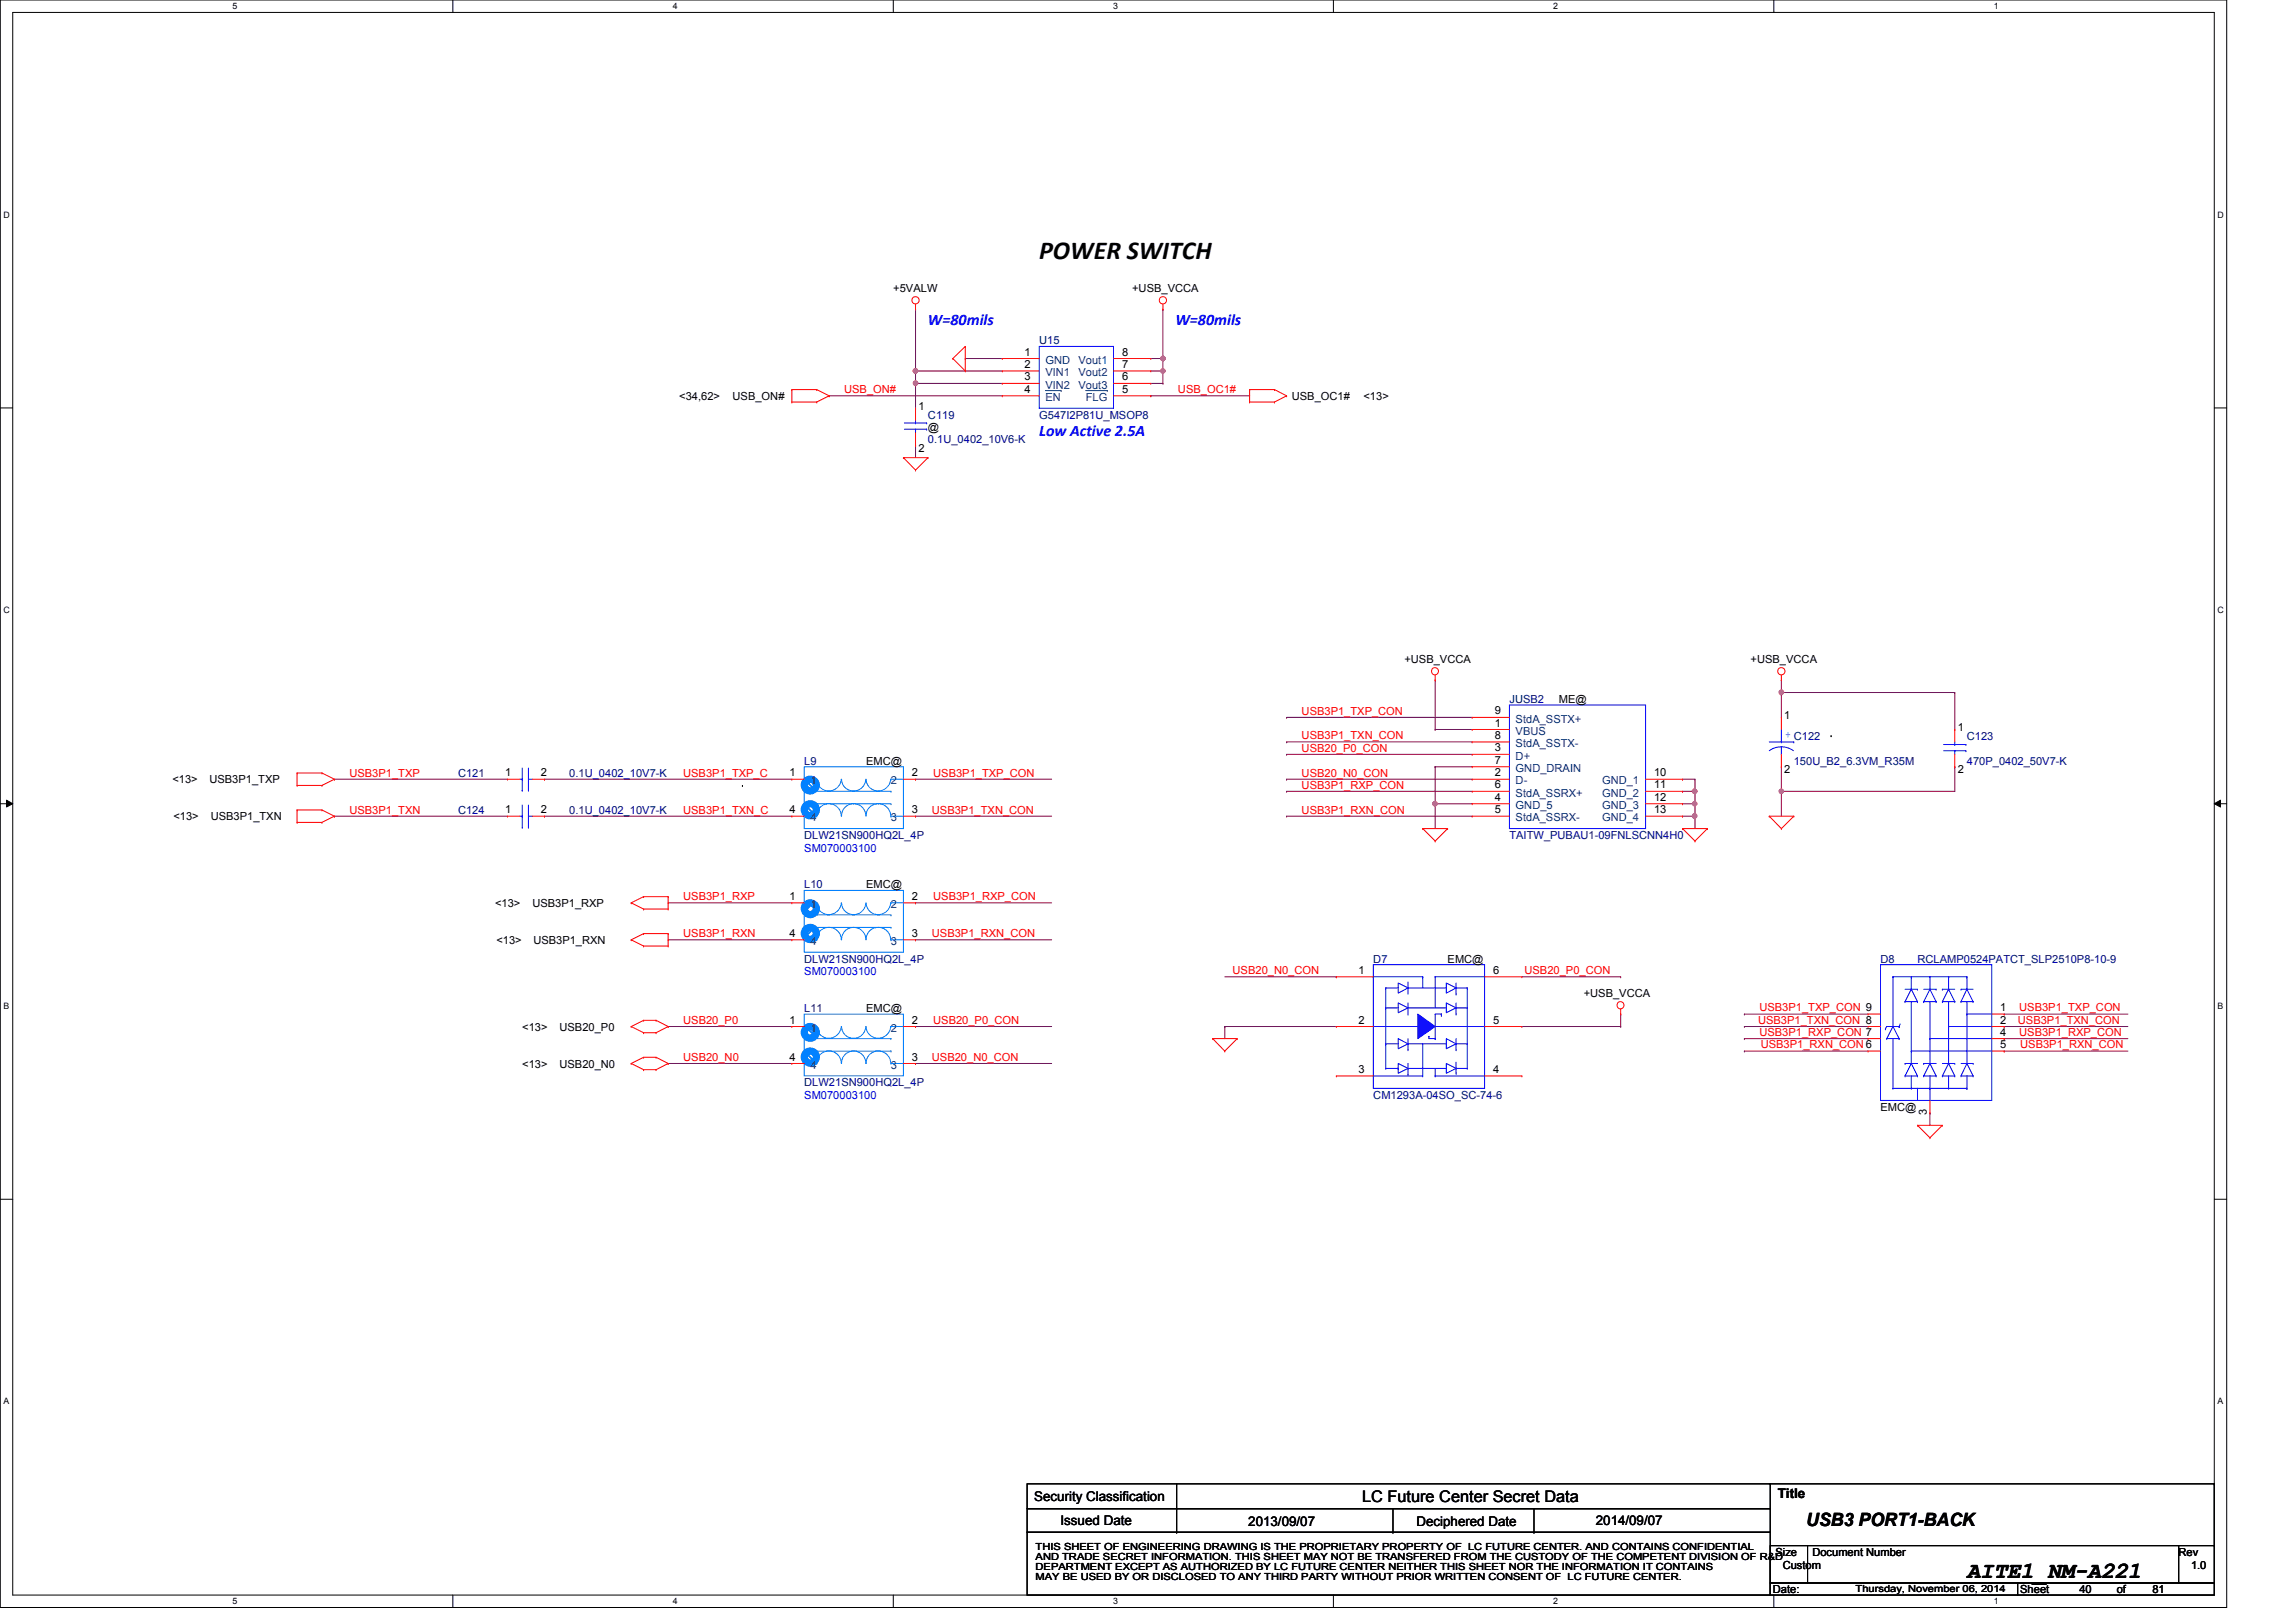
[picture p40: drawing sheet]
<svg xmlns="http://www.w3.org/2000/svg" width="297mm" height="210mm" viewBox="0 0 297 210" stroke-linecap="round" stroke-linejoin="round" font-family="sans-serif">
<defs><g id="words">
<text font-size="3.3" x="134.4" y="33.6">POWER SWITCH</text>
<text font-size="3" x="254.5" y="204.2">AITE1_NM-A221</text>
<text font-size="2.4" x="233.7" y="197.4">USB3 PORT1-BACK</text>
<g font-size="2.1" fill="#00f">
<text x="120.1" y="42">W=80mils</text>
<text x="152.1" y="42">W=80mils</text>
<text x="134.4" y="56.4">Low Active 2.5A</text>
</g>
<text font-size="2.1" x="176.2" y="194.4">LC Future Center Secret Data</text>
<g font-size="1.7">
<text x="133.8" y="194.3">Security Classification</text>
<text x="137.2" y="197.3">Issued Date</text>
<text x="161.5" y="197.5">2013/09/07</text>
<text x="183.3" y="197.5">Deciphered Date</text>
<text x="206.5" y="197.3">2014/09/07</text>
<text x="230" y="193.8">Title</text>
</g>
<g font-size="1.4">
<text x="115.6" y="37.8">+5VALW</text>
<text x="146.5" y="37.8">+USB_VCCA</text>
<text x="132.5" y="46">1</text>
<text x="132.5" y="47.6">2</text>
<text x="145.2" y="47.6">7</text>
<text x="145.2" y="46">8</text>
<text x="87.9" y="51.8">&lt;34,62&gt;</text>
<text x="94.8" y="51.8">USB_ON#</text>
<text x="118.8" y="53">1</text>
<text x="132.5" y="49.2">3</text>
<text x="132.5" y="50.8">4</text>
<text x="145.2" y="50.8">5</text>
<text x="145.2" y="49.2">6</text>
<text x="167.1" y="51.8">USB_OC1#</text>
<text x="176.4" y="51.8">&lt;13&gt;</text>
<text x="118.8" y="58.5">2</text>
<text x="120.1" y="55.8">@</text>
<text x="181.7" y="85.9">+USB_VCCA</text>
<text x="226.5" y="85.9">+USB_VCCA</text>
<text x="193.4" y="94">1</text>
<text x="193.4" y="95.6">8</text>
<text x="193.4" y="92.5">9</text>
<text x="201.7" y="91">ME@</text>
<text x="230.8" y="93">1</text>
<text x="253.3" y="94.6">1</text>
<text x="22.3" y="101.4">&lt;13&gt;</text>
<text x="27.1" y="101.4">USB3P1_TXP</text>
<text x="65.4" y="100.5">1</text>
<text x="70" y="100.5">2</text>
<text x="102.1" y="100.5">1</text>
<text x="112.1" y="99">EMC@</text>
<text x="118" y="100.5">2</text>
<text x="193.4" y="97.2">3</text>
<text x="193.4" y="100.5">2</text>
<text x="193.4" y="98.8">7</text>
<text x="214" y="100.5">10</text>
<text x="230.8" y="100.1">2</text>
<text x="253.3" y="100.1">2</text>
<text x="22.4" y="106.2">&lt;13&gt;</text>
<text x="27.3" y="106.2">USB3P1_TXN</text>
<text x="65.4" y="105.2">1</text>
<text x="70" y="105.2">2</text>
<text x="102.1" y="105.2">4</text>
<text x="118" y="105.2">3</text>
<text x="193.4" y="103.6">4</text>
<text x="193.4" y="105.2">5</text>
<text x="193.4" y="102">6</text>
<text x="214" y="102">11</text>
<text x="214" y="105.2">13</text>
<text x="214" y="103.6">12</text>
<text x="64" y="117.4">&lt;13&gt;</text>
<text x="68.9" y="117.4">USB3P1_RXP</text>
<text x="102.1" y="116.5">1</text>
<text x="112.1" y="115">EMC@</text>
<text x="118" y="116.5">2</text>
<text x="64.2" y="122.2">&lt;13&gt;</text>
<text x="69" y="122.2">USB3P1_RXN</text>
<text x="102.1" y="121.2">4</text>
<text x="118" y="121.2">3</text>
<text x="187.3" y="124.6">EMC@</text>
<text x="112.1" y="131">EMC@</text>
<text x="175.8" y="126">1</text>
<text x="193.2" y="126">6</text>
<text x="204.9" y="129.1">+USB_VCCA</text>
<text x="258.8" y="130.9">1</text>
<text x="67.6" y="133.4">&lt;13&gt;</text>
<text x="72.4" y="133.4">USB20_P0</text>
<text x="102.1" y="132.5">1</text>
<text x="102.1" y="137.2">4</text>
<text x="118" y="132.5">2</text>
<text x="118" y="137.2">3</text>
<text x="175.8" y="132.5">2</text>
<text x="193.2" y="132.5">5</text>
<text x="258.8" y="134">4</text>
<text x="258.8" y="135.6">5</text>
<text x="258.8" y="132.5">2</text>
<text x="67.6" y="138.2">&lt;13&gt;</text>
<text x="72.4" y="138.2">USB20_N0</text>
<text x="175.8" y="138.9">3</text>
<text x="193.2" y="138.9">4</text>
<text x="243.3" y="143.8">EMC@</text>
<text x="249.3" y="144.3" transform="rotate(-90 249.3 144.3)">3</text>
<text x="229.7" y="201.4">Size</text>
<text x="230.6" y="203">Custom</text>
<text x="234.5" y="201.4">Document Number</text>
<text x="281.9" y="201.4">Rev</text>
<text x="283.5" y="203">1.0</text>
<text x="229.4" y="206.2">Date:</text>
<text x="261.4" y="206.2">Sheet</text>
<text x="269" y="206.2">40</text>
<text x="273.9" y="206.2">of</text>
<text x="278.5" y="206.2">81</text>
</g>
<g font-size="1.4" fill="#000080">
<text x="134.4" y="44.6">U15</text>
<text x="120.1" y="54.2">C119</text>
<text x="120.1" y="57.4">0.1U_0402_10V6-K</text>
<text x="134.4" y="54.2">G547I2P81U_MSOP8</text>
<text x="195.3" y="91">JUSB2</text>
<text x="254.5" y="95.8">C123</text>
<text x="59.3" y="100.6">C121</text>
<text x="73.7" y="100.6">0.1U_0402_10V7-K</text>
<text x="104.1" y="99">L9</text>
<text x="232.1" y="99">150U_B2_6.3VM_R35M</text>
<text x="254.5" y="99">470P_0402_50V7-K</text>
<text x="59.3" y="105.4">C124</text>
<text x="73.7" y="105.4">0.1U_0402_10V7-K</text>
<text x="104.1" y="108.6">DLW21SN900HQ2L_4P</text>
<text x="195.3" y="108.6">TAITW_PUBAU1-09FNLSCNN4H0</text>
<text x="104.1" y="115">L10</text>
<text x="104.1" y="124.6">DLW21SN900HQ2L_4P</text>
<text x="177.7" y="124.6">D7</text>
<text x="243.3" y="124.6">D8</text>
<text x="248.1" y="124.6">RCLAMP0524PATCT_SLP2510P8-10-9</text>
<text x="104.1" y="131">L11</text>
<text x="104.1" y="140.6">DLW21SN900HQ2L_4P</text>
<text x="177.7" y="142.2">CM1293A-04SO_SC-74-6</text>
</g>
<g font-size="1.4" fill="#004080">
<text x="135.3" y="47.1">GND</text>
<text x="139.5" y="47.1">Vout1</text>
<text x="135.3" y="50.3">VIN2</text>
<text x="135.3" y="51.9">EN</text>
<text x="135.3" y="48.7">VIN1</text>
<text x="139.5" y="50.3">Vout3</text>
<text x="139.5" y="48.7">Vout2</text>
<text x="140.5" y="51.9">FLG</text>
<text x="196.1" y="95.1">VBUS</text>
<text x="196.1" y="93.5">StdA_SSTX+</text>
<text x="104.9" y="101.5">1</text>
<text x="115.3" y="101.5">2</text>
<text x="196.1" y="96.7">StdA_SSTX-</text>
<text x="196.1" y="98.3">D+</text>
<text x="196.1" y="101.5">D-</text>
<text x="196.1" y="99.9">GND_DRAIN</text>
<text x="207.3" y="101.5">GND_1</text>
<text x="104.9" y="106.3">4</text>
<text x="115.3" y="106.3">3</text>
<text x="196.1" y="104.7">GND_5</text>
<text x="196.1" y="106.3">StdA_SSRX-</text>
<text x="196.1" y="103.1">StdA_SSRX+</text>
<text x="207.3" y="103.1">GND_2</text>
<text x="207.3" y="106.3">GND_4</text>
<text x="207.3" y="104.7">GND_3</text>
<text x="104.9" y="117.5">1</text>
<text x="115.3" y="117.5">2</text>
<text x="104.9" y="122.3">4</text>
<text x="115.3" y="122.3">3</text>
<text x="104.9" y="133.5">1</text>
<text x="115.3" y="133.5">2</text>
<text x="104.9" y="138.3">4</text>
<text x="115.3" y="138.3">3</text>
</g>
<g font-size="1.4" fill="#f00">
<text x="109.2" y="50.9">USB_ON#</text>
<text x="152.4" y="50.9">USB_OC1#</text>
<text x="168.4" y="92.5">USB3P1_TXP_CON</text>
<text x="168.4" y="95.7">USB3P1_TXN_CON</text>
<text x="45.2" y="100.5">USB3P1_TXP</text>
<text x="88.4" y="100.5">USB3P1_TXP_C</text>
<text x="120.7" y="100.5">USB3P1_TXP_CON</text>
<text x="168.4" y="100.5">USB20_N0_CON</text>
<text x="168.4" y="97.3">USB20_P0_CON</text>
<text x="45.2" y="105.3">USB3P1_TXN</text>
<text x="88.4" y="105.3">USB3P1_TXN_C</text>
<text x="120.6" y="105.3">USB3P1_TXN_CON</text>
<text x="168.4" y="102.1">USB3P1_RXP_CON</text>
<text x="168.4" y="105.3">USB3P1_RXN_CON</text>
<text x="88.4" y="116.5">USB3P1_RXP</text>
<text x="120.7" y="116.5">USB3P1_RXP_CON</text>
<text x="88.4" y="121.3">USB3P1_RXN</text>
<text x="120.6" y="121.3">USB3P1_RXN_CON</text>
<text x="159.5" y="126.1">USB20_N0_CON</text>
<text x="197.2" y="126.1">USB20_P0_CON</text>
<text x="227.6" y="130.9">USB3P1_TXP_CON 9</text>
<text x="261.2" y="130.9">USB3P1_TXP_CON</text>
<text x="88.4" y="137.3">USB20_N0</text>
<text x="88.4" y="132.5">USB20_P0</text>
<text x="120.6" y="137.3">USB20_N0_CON</text>
<text x="120.7" y="132.5">USB20_P0_CON</text>
<text x="227.5" y="132.5">USB3P1_TXN_CON 8</text>
<text x="227.6" y="134.1">USB3P1_RXP_CON 7</text>
<text x="227.8" y="135.7">USB3P1_RXN_CON6</text>
<text x="261.1" y="132.5">USB3P1_TXN_CON</text>
<text x="261.2" y="134.1">USB3P1_RXP_CON</text>
<text x="261.4" y="135.7">USB3P1_RXN_CON</text>
</g>
<g font-size="1.4" fill="#00f">
<text x="231" y="95.5">+ C122</text>
<text x="104.1" y="110.2">SM070003100</text>
<text x="104.1" y="126.2">SM070003100</text>
<text x="104.1" y="142.2">SM070003100</text>
</g>
<g font-size="1.3">
<text x="134" y="200.6">THIS SHEET OF ENGINEERING DRAWING IS THE PROPRIETARY PROPERTY OF LC FUTURE CENTER. AND CONTAINS CONFIDENTIAL</text>
<text x="134" y="201.9">AND TRADE SECRET INFORMATION. THIS SHEET MAY NOT BE TRANSFERED FROM THE CUSTODY OF THE COMPETENT DIVISION OF R&amp;D</text>
<text x="134" y="203.2">DEPARTMENT EXCEPT AS AUTHORIZED BY LC FUTURE CENTER NEITHER THIS SHEET NOR THE INFORMATION IT CONTAINS</text>
<text x="134" y="204.5">MAY BE USED BY OR DISCLOSED TO ANY THIRD PARTY WITHOUT PRIOR WRITTEN CONSENT OF LC FUTURE CENTER.</text>
<text x="240.1" y="206">Thursday, November 06, 2014</text>
</g>
<g font-size="1.1">
<text x="30.1" y="1.1">5</text>
<text x="87" y="1.1">4</text>
<text x="144" y="1.1">3</text>
<text x="201" y="1.1">2</text>
<text x="257.9" y="1.1">1</text>
<text x=".5" y="28.2">D</text>
<text x="286.9" y="28.2">D</text>
<text x=".5" y="79.3">C</text>
<text x="286.9" y="79.3">C</text>
<text x=".5" y="130.6">B</text>
<text x="286.9" y="130.6">B</text>
<text x=".5" y="181.7">A</text>
<text x="286.9" y="181.7">A</text>
<text x="30.1" y="207.6">5</text>
<text x="87" y="207.6">4</text>
<text x="144" y="207.6">3</text>
<text x="201" y="207.6">2</text>
<text x="257.9" y="207.6">1</text>
</g>
</g></defs>
<path d="M0 0h288.1v208h-288.1zM1.6 1.6h284.9v204.8h-284.9z" fill="none" stroke="#000" stroke-width=".13"/>
<g fill="#fff">
<path d="M30.1 .2h.6v1.2h-.6z"/>
<path d="M30.1 206.6h.6v1.2h-.6z"/>
</g>
<path d="M58.6 0v1.6M58.6 206.4v1.6" fill="none" stroke="#000" stroke-width=".13"/>
<g fill="#fff">
<path d="M87 .2h.6v1.2h-.6z"/>
<path d="M87 206.6h.6v1.2h-.6z"/>
</g>
<path d="M115.6 0v1.6M115.6 206.4v1.6" fill="none" stroke="#000" stroke-width=".13"/>
<g fill="#fff">
<path d="M144 .2h.6v1.2h-.6z"/>
<path d="M144 206.6h.6v1.2h-.6z"/>
</g>
<path d="M172.5 0v1.6M172.5 206.4v1.6" fill="none" stroke="#000" stroke-width=".13"/>
<g fill="#fff">
<path d="M201 .2h.5v1.2h-.5z"/>
<path d="M201 206.6h.5v1.2h-.5z"/>
</g>
<path d="M229.5 0v1.6M229.5 206.4v1.6" fill="none" stroke="#000" stroke-width=".13"/>
<g fill="#fff">
<path d="M257.9 .2h.6v1.2h-.6z"/>
<path d="M257.9 206.6h.6v1.2h-.6z"/>
<path d="M.5 27.2h.7v1.2h-.7z"/>
<path d="M286.9 27.2h.8v1.2h-.8z"/>
<path d="M.5 78.4h.7v1.1h-.7z"/>
<path d="M286.9 78.4h.8v1.1h-.8z"/>
</g>
<path d="M0 52.8h1.6M286.5 52.8h1.6" fill="none" stroke="#000" stroke-width=".13"/>
<g fill="#fff">
<path d="M.5 129.6h.7v1.2h-.7z"/>
<path d="M286.9 129.6h.7v1.2h-.7z"/>
</g>
<path d="M0 104h1.6M.8 103.5l.8 .5-.8 .4zM286.5 104l.8-.5v.9zM286.5 104h1.6" fill="none" stroke="#000" stroke-width=".13"/>
<path d="M.8 103.5l.8 .5-.8 .4zM286.5 104l.8-.5v.9z" fill="#000"/>
<g fill="#fff">
<path d="M.5 180.8h.7v1.1h-.7z"/>
<path d="M286.9 180.8h.7v1.1h-.7z"/>
</g>
<path d="M236.9 95.2h.1M96.1 101.6h.1M0 155.2h1.6M286.5 155.2h1.6" fill="none" stroke="#000" stroke-width=".13"/>
<path d="M148.9 48h1.5M150.4 48h.1M150.4 40h.1M150.4 40v6.4" fill="none" stroke="#800040" stroke-width=".13"/>
<circle cx="150.5" cy="46.4" r=".3" fill="#f0f"/>
<circle cx="150.5" cy="46.4" r=".3" fill="none" stroke="#f0f" stroke-width=".13"/>
<path d="M148.9 49.6h1.5M148.9 46.4h1.5M150.4 49.6h.1M150.4 48h.1M150.4 46.4h.1M150.4 46.4v3.2" fill="none" stroke="#800040" stroke-width=".13"/>
<circle cx="150.5" cy="48" r=".3" fill="#f0f"/>
<circle cx="150.5" cy="48" r=".3" fill="none" stroke="#f0f" stroke-width=".13"/>
<circle cx="150.5" cy="46.4" r=".3" fill="#f0f"/>
<circle cx="150.5" cy="46.4" r=".3" fill="none" stroke="#f0f" stroke-width=".13"/>
<path d="M118.4 48h.1M118.4 48v1.6" fill="none" stroke="#800040" stroke-width=".13"/>
<circle cx="118.4" cy="48" r=".3" fill="#f0f"/>
<circle cx="118.4" cy="48" r=".3" fill="none" stroke="#f0f" stroke-width=".13"/>
<path d="M118.4 49.6h.1M118.4 49.6h11.3" fill="none" stroke="#800040" stroke-width=".13"/>
<circle cx="118.4" cy="49.6" r=".31" fill="#f0f"/>
<circle cx="118.4" cy="49.6" r=".31" fill="none" stroke="#f0f" stroke-width=".13"/>
<path d="M118.4 40h.1M118.4 40v8" fill="none" stroke="#800040" stroke-width=".13"/>
<circle cx="118.4" cy="48" r=".3" fill="#f0f"/>
<circle cx="118.4" cy="48" r=".3" fill="none" stroke="#f0f" stroke-width=".13"/>
<path d="M118.4 48h.1M118.4 48h11.3" fill="none" stroke="#800040" stroke-width=".13"/>
<circle cx="118.4" cy="48" r=".3" fill="#f0f"/>
<circle cx="118.4" cy="48" r=".3" fill="none" stroke="#f0f" stroke-width=".13"/>
<g fill="none" stroke="#800040" stroke-width=".13">
<path d="M107.3 51.2h.1M107.3 51.2h22.4M118.4 57.6h.1M118.4 49.6h.1M118.4 49.6v3.2M118.4 57.6v1.6M124.9 46.4h.1M124.9 46.4h4.8M148.9 51.2h.1M148.9 51.2h12.8M185.7 88h.1M185.7 94.4h.1"/>
<path d="M185.7 88v6.4M185.7 94.4h4.8M43.3 100.8h.1M43.3 105.6h.1M43.3 105.6h22.4M43.3 100.8h22.4M70.4 105.6h.1M70.4 100.8h.1M70.4 105.6h32M70.4 100.8h32M86.4 116.8h.1M86.4 116.8h16"/>
<path d="M118.4 116.8h.1M118.4 105.6h.1M118.4 100.8h.1M118.4 105.6h17.7M118.4 100.8h17.7M118.4 116.8h17.7M166.5 100.8h.1M166.5 100.8h24M185.7 104h.1M185.7 104v3.2M86.4 121.6h.1M86.4 137.6h.1"/>
<path d="M86.4 132.8h.1M86.4 121.6h16M86.4 137.6h16M86.4 132.8h16M118.4 121.6h.1M118.4 137.6h.1M118.4 132.8h.1M118.4 121.6h17.7M118.4 137.6h17.7M118.4 132.8h17.7M225.7 131.2h.1M225.7 134.4h.1"/>
<path d="M225.7 132.8h.1M225.7 136h.1M225.7 132.8h16M225.7 131.2h16M225.7 134.4h16M225.7 136h16M259.3 131.2h.1M259.3 134.4h.1M259.3 132.8h.1M259.3 136h.1M259.3 132.8h16M259.3 131.2h16"/>
<path d="M259.3 134.4h16M259.3 136h16M249.7 144h.1M249.7 144v1.6"/>
</g>
<circle cx="185.7" cy="104" r=".31" fill="#f0f"/>
<circle cx="185.7" cy="104" r=".31" fill="none" stroke="#f0f" stroke-width=".13"/>
<g fill="none" stroke="#800040" stroke-width=".13">
<path d="M166.5 92.8h.1M166.5 96h.1M166.5 97.6h.1M166.5 92.8h24M166.5 96h24M166.5 97.6h24M185.7 99.2h.1M185.7 99.2h4.8M166.5 102.4h.1M166.5 105.6h.1M166.5 102.4h24M166.5 105.6h24"/>
<path d="M185.7 104h.1M185.7 104h4.8M217.7 105.6h.1M217.7 105.6h1.6"/>
</g>
<circle cx="219.2" cy="105.6" r=".31" fill="#f0f"/>
<circle cx="219.2" cy="105.6" r=".31" fill="none" stroke="#f0f" stroke-width=".13"/>
<path d="M217.7 104h.1M219.3 102.4h.1M219.3 102.4v1.6h-1.6" fill="none" stroke="#800040" stroke-width=".13"/>
<circle cx="219.2" cy="102.4" r=".3" fill="#f0f"/>
<circle cx="219.2" cy="102.4" r=".3" fill="none" stroke="#f0f" stroke-width=".13"/>
<path d="M217.7 102.4h.1M217.7 102.4h1.6" fill="none" stroke="#800040" stroke-width=".13"/>
<circle cx="219.2" cy="102.4" r=".3" fill="#f0f"/>
<circle cx="219.2" cy="102.4" r=".3" fill="none" stroke="#f0f" stroke-width=".13"/>
<path d="M217.7 100.8h.1M217.7 100.8h1.6M219.3 105.6h.1M219.3 100.8h.1M219.3 104h.1M219.3 100.8v1.6M219.3 104v3.2" fill="none" stroke="#800040" stroke-width=".13"/>
<circle cx="219.2" cy="104" r=".3" fill="#f0f"/>
<circle cx="219.2" cy="104" r=".3" fill="none" stroke="#f0f" stroke-width=".13"/>
<path d="M230.5 99.2h.1M230.5 88h.1M230.5 89.6h.1M230.5 88v1.6M230.5 99.2v3.2M230.5 89.6h22.4" fill="none" stroke="#800040" stroke-width=".13"/>
<circle cx="230.4" cy="89.6" r=".31" fill="#f0f"/>
<circle cx="230.4" cy="89.6" r=".31" fill="none" stroke="#f0f" stroke-width=".13"/>
<path d="M230.5 89.6h.1M230.5 89.6v3.2M252.9 89.6h.1M252.9 89.6v4.8M230.5 102.4h.1M230.5 102.4v3.2M230.5 102.4h22.4" fill="none" stroke="#800040" stroke-width=".13"/>
<circle cx="230.5" cy="102.4" r=".3" fill="#f0f"/>
<circle cx="230.5" cy="102.4" r=".3" fill="none" stroke="#f0f" stroke-width=".13"/>
<g fill="none" stroke="#800040" stroke-width=".13">
<path d="M185.7 99.2h.1M185.7 99.2v4.8M252.9 99.2h.1M252.9 99.2v3.2M158.5 132.8h.1M158.5 126.4h14.4M158.5 132.8v1.6M158.5 132.8h14.4M172.9 126.4h.1M196.9 126.4h12.8M196.9 132.8h12.8M209.7 126.4h.1"/>
<path d="M209.7 131.2h.1M209.7 132.8h.1M209.7 131.2v1.6"/>
</g>
<g fill="none" stroke="#f00" stroke-width=".13">
<path d="M118.4 39.4v.6M150.4 39.4v.6M102.4 52h.1M102.4 50.4h.1M102.4 50.4h3.3M102.4 52h3.3M102.4 50.4v1.6M105.7 50.4h.1M105.7 52h.1M105.7 50.4l1.6 .8M107.3 51.2h.1M107.3 51.2l-1.6 .8"/>
<path d="M116.9 59.2h.1M116.9 59.2h3.2M116.9 59.2l1.5 1.6M118.4 40h.1M120.1 59.2h.1M120.1 59.2l-1.7 1.6M123.3 46.4h.1M123.3 46.4l1.6 1.6M124.9 48h.1M124.9 44.8h.1M124.9 44.8v3.2M124.9 44.8l-1.6 1.6"/>
<path d="M150.4 40h.1M161.7 50.4h.1M161.7 52h.1M161.7 50.4h3.2M161.7 50.4v1.6M161.7 52h3.2M164.9 50.4h.1M164.9 52h.1M164.9 50.4l1.6 .8M166.5 51.2h.1M166.5 51.2l-1.6 .8M118.4 60.8h.1"/>
<path d="M185.7 88h.1M185.7 87.4v.6M230.5 88h.1M230.5 87.4v.6M38.4 106.4h.1M38.4 104.8h.1M38.4 101.6h.1M38.4 100h.1M38.4 106.4h3.3M38.4 100v1.6M38.4 104.8v1.6M38.4 104.8h3.3"/>
<path d="M38.4 101.6h3.3M38.4 100h3.3M41.7 106.4h.1M41.7 104.8h.1M41.7 101.6h.1M41.7 100h.1M41.7 104.8l1.6 .8M41.7 100l1.6 .8M43.3 105.6h.1M43.3 100.8h.1M43.3 105.6l-1.6 .8M43.3 100.8l-1.6 .8"/>
<path d="M81.7 116.8h.1M81.7 116.8l1.6 .8M83.3 116h.1M83.3 117.6h.1M83.3 116l-1.6 .8M83.3 116h3.1M83.3 117.6h3.1M86.4 116h.1M86.4 117.6h.1M86.4 116v1.6M184.1 107.2h.1M184.1 107.2h3.2"/>
<path d="M184.1 107.2l1.6 1.6M185.7 108.8h.1M187.3 107.2h.1M187.3 107.2l-1.6 1.6M217.7 107.2h.1M217.7 107.2h3.2M217.7 107.2l1.6 1.6M219.3 108.8h.1M220.9 107.2h.1M220.9 107.2l-1.6 1.6M228.9 105.6h.1M228.9 105.6h3.2"/>
<path d="M228.9 105.6l1.6 1.6M230.5 107.2h.1M232.1 105.6h.1M232.1 105.6l-1.6 1.6M81.7 137.6h.1M81.7 132.8h.1M81.7 121.6h.1M81.7 137.6l1.6 .8M81.7 132.8l1.6 .8M81.7 121.6l1.6 .8M83.3 136.8h.1M83.3 138.4h.1"/>
<path d="M83.3 132h.1M83.3 133.6h.1M83.3 120.8h.1M83.3 122.4h.1M83.3 136.8l-1.6 .8M83.3 136.8h1.6M83.3 138.4h1.6M83.3 132l-1.6 .8M83.3 132h1.6M83.3 133.6h1.6M83.3 120.8l-1.6 .8M83.3 120.8h3.1"/>
<path d="M83.3 122.4h3.1M84.9 136.8h.1M84.9 138.4h.1M84.9 132h.1M84.9 133.6h.1M84.9 136.8l1.5 .8M84.9 132l1.5 .8M86.4 137.6h.1M86.4 132.8h.1M86.4 120.8h.1M86.4 122.4h.1M86.4 137.6l-1.5 .8"/>
<path d="M86.4 132.8l-1.5 .8M86.4 120.8v1.6M156.9 134.4h.1M156.9 134.4h3.2M156.9 134.4l1.6 1.6M158.5 136h.1M160.1 134.4h.1M160.1 134.4l-1.6 1.6M209.7 131.2h.1M209.7 130.6v.6M248.1 145.6h.1M248.1 145.6h3.2"/>
<path d="M248.1 145.6l1.6 1.6M249.7 147.2h.1M251.3 145.6h.1M251.3 145.6l-1.6 1.6"/>
<circle cx="118.4" cy="38.9" r=".47"/>
<circle cx="150.4" cy="38.9" r=".47"/>
<circle cx="185.6" cy="86.9" r=".46"/>
<circle cx="230.5" cy="86.9" r=".47"/>
<circle cx="209.6" cy="130.1" r=".46"/>
</g>
<g fill="none" stroke="#000" stroke-width=".13">
<path d="M132.9 192h96.1v3.2h-96.1zM132.9 195.2h96.1v3.1h-96.1zM132.9 198.3h96.1v8.1h-96.1zM152.2 195.2h.1M152.2 198.3h.1M152.2 192v6.3M180.2 198.3h.1M180.2 195.2v3.1M198.5 198.3h.1M198.5 195.2v3.1M228.9 192h57.6M286.5 192h.1"/>
<path d="M286.5 192v8M229 200h4.8v4.9h-4.8zM229 204.9h32v1.5h-32zM233.8 200h48.1v4.9h-48.1zM261 204.9h25.5v1.5h-25.5zM281.9 200h4.6v4.9h-4.6z"/>
</g>
<g fill="none" stroke="#0080ff" stroke-width=".13">
<path d="M104.1 132.8h1.6M104.1 137.6h1.6M105.7 132.8h.1M105.7 132.8a1.59 1.59 0 0 0 1.5 1.6 1.59 1.59 0 0 0 1.6-1.6M105.7 137.6h.1M105.7 137.6a1.59 1.59 0 0 1 1.5-1.6 1.59 1.59 0 0 1 1.6 1.6M105.7 134.4h9.6M105.7 136h9.6M108.9 132.8a1.57 1.57 0 0 0 1.5 1.6 1.57 1.57 0 0 0 1.6-1.6M108.9 137.6a1.57 1.57 0 0 1 1.5-1.6 1.57 1.57 0 0 1 1.6 1.6M112.1 132.8a1.59 1.59 0 0 0 1.5 1.6 1.59 1.59 0 0 0 1.6-1.6M112.1 137.6a1.59 1.59 0 0 1 1.5-1.6 1.59 1.59 0 0 1 1.6 1.6"/>
<path d="M115.3 132.8h.1M115.3 137.6h.1M115.3 134.4h.1M115.3 136h.1M115.3 132.8h1.6M115.3 137.6h1.6"/>
</g>
<circle cx="104.8" cy="133.6" r=".77" fill="#fff"/>
<circle cx="104.8" cy="133.6" r=".77" fill="#0080ff"/>
<circle cx="104.8" cy="133.6" r=".77" fill="none" stroke="#0080ff" stroke-width=".93"/>
<circle cx="104.8" cy="136.8" r=".78" fill="#fff"/>
<circle cx="104.8" cy="136.8" r=".78" fill="#0080ff"/>
<circle cx="104.8" cy="136.8" r=".78" fill="none" stroke="#0080ff" stroke-width=".93"/>
<g fill="none" stroke="#0080ff" stroke-width=".13">
<path d="M104.1 100.8h1.6M104.1 105.6h1.6M105.7 100.8h.1M105.7 100.8a1.59 1.59 0 0 0 1.5 1.6 1.59 1.59 0 0 0 1.6-1.6M105.7 105.6h.1M105.7 105.6a1.59 1.59 0 0 1 1.5-1.6 1.59 1.59 0 0 1 1.6 1.6M105.7 102.4h9.6M105.7 104h9.6M108.9 100.8a1.57 1.57 0 0 0 1.5 1.6 1.57 1.57 0 0 0 1.6-1.6M108.9 105.6a1.57 1.57 0 0 1 1.5-1.6 1.57 1.57 0 0 1 1.6 1.6M112.1 100.8a1.59 1.59 0 0 0 1.5 1.6 1.59 1.59 0 0 0 1.6-1.6M112.1 105.6a1.59 1.59 0 0 1 1.5-1.6 1.59 1.59 0 0 1 1.6 1.6"/>
<path d="M115.3 100.8h.1M115.3 105.6h.1M115.3 102.4h.1M115.3 104h.1M115.3 100.8h1.6M115.3 105.6h1.6M104.1 131.2h12.8v8h-12.8z"/>
</g>
<g fill="none" stroke="#f00" stroke-width=".13">
<path d="M102.4 132.8h.1M102.4 137.6h.1M102.4 132.8h1.7M102.4 137.6h1.7M116.9 132.8h1.5M116.9 137.6h1.5M118.4 132.8h.1M118.4 137.6h.1M241.7 134.4h.1M241.7 136h.1M241.7 132.8h.1M241.7 131.2h.1"/>
<path d="M241.7 132.8h1.6M241.7 134.4h1.6M241.7 136h1.6M241.7 131.2h1.6M257.7 132.8h1.6M257.7 134.4h1.6M257.7 136h1.6M257.7 131.2h1.6M259.3 134.4h.1M259.3 136h.1M259.3 132.8h.1M259.3 131.2h.1"/>
<path d="M249.7 144h.1M249.7 142.4v1.6"/>
</g>
<g fill="none" stroke="#00f" stroke-width=".13">
<path d="M243.3 124.8h14.4v17.6h-14.4zM243.9 133.1h.1M244.1 134.4h.1M244.1 134.4h1.6M244.9 126.4h.1M244.9 132.8h.1M244.9 126.4h9.6M244.9 126.4v6.4M244.9 134.4v6.4M244.9 132.8l.8 1.6M244.9 132.8l-.8 1.6M245.7 132.8h.1"/>
<path d="M245.7 134.4h.1M245.7 132.8h-1.6l-.2 .3M245.8 132.5l-.1 .3M246.5 137.6h.1M246.5 129.6h.1M246.5 139.2h.1M246.5 137.6h1.6M246.5 139.2h1.6M246.5 128h1.6M246.5 129.6h1.6M247.3 137.6h.1M247.3 126.4h.1"/>
<path d="M247.3 128h.1M247.3 136h.1M247.3 126.4v1.6M247.3 129.6v8M247.3 139.2v1.6M247.3 137.6l-.8 1.6M247.3 128l.8 1.6M247.3 128l-.8 1.6M247.3 137.6l.8 1.6M247.3 136h10.4M248.1 139.2h.1M248.1 128h.1"/>
<path d="M248.1 129.6h.1M248.9 137.6h.1M248.9 129.6h.1M248.9 139.2h.1M248.9 137.6h1.6M248.9 139.2h1.6M248.9 128h1.6M248.9 129.6h1.6M249.7 137.6h.1M249.7 126.4h.1M249.7 128h.1M249.7 134.4h.1"/>
<path d="M249.7 134.4h8M249.7 126.4v1.6M249.7 129.6v8M249.7 139.2v3.2M249.7 128l.8 1.6M249.7 128l-.8 1.6M249.7 137.6l-.8 1.6M249.7 137.6l.8 1.6M250.5 139.2h.1M250.5 128h.1M250.5 129.6h.1M251.3 128h.1"/>
<path d="M251.3 129.6h.1M251.3 139.2h.1M251.3 137.6h1.6M251.3 139.2h1.6M251.3 128h1.6M251.3 129.6h1.6M252.1 137.6h.1M252.1 126.4h.1M252.1 128h.1M252.1 132.8h.1M252.1 132.8h5.6M252.1 126.4v1.6"/>
<path d="M252.1 129.6v8M252.1 139.2v1.6M252.1 128l-.8 1.6M252.1 128l.8 1.6M252.1 137.6l.8 1.6M252.1 137.6l-.8 1.6M252.9 137.6h.1M252.9 139.2h.1M252.9 129.6h.1M253.7 128h.1M253.7 129.6h.1M253.7 139.2h.1"/>
<path d="M253.7 137.6h1.6M253.7 139.2h1.6M253.7 128h1.6M253.7 129.6h1.6M254.5 126.4h.1M254.5 137.6h.1M254.5 128h.1M254.5 131.2h.1M254.5 126.4v1.6M254.5 129.6v8M254.5 139.2v1.6M254.5 128l.8 1.6"/>
<path d="M254.5 128l-.8 1.6M254.5 137.6l-.8 1.6M254.5 137.6l.8 1.6M254.5 131.2h3.2M255.3 137.6h.1M255.3 139.2h.1M255.3 129.6h.1M244.9 140.8h.1M244.9 140.8h9.6M247.3 140.8h.1M248.1 140.8h.1M248.1 140.8v1.6"/>
<path d="M249.7 140.8h.1M252.1 140.8h.1M254.5 140.8h.1"/>
</g>
<circle cx="104.8" cy="101.6" r=".77" fill="#fff"/>
<circle cx="104.8" cy="101.6" r=".77" fill="#0080ff"/>
<circle cx="104.8" cy="101.6" r=".77" fill="none" stroke="#0080ff" stroke-width=".93"/>
<circle cx="104.8" cy="104.8" r=".78" fill="#fff"/>
<circle cx="104.8" cy="104.8" r=".78" fill="#0080ff"/>
<circle cx="104.8" cy="104.8" r=".78" fill="none" stroke="#0080ff" stroke-width=".93"/>
<path d="M104.1 99.2h12.8v8h-12.8z" fill="none" stroke="#0080ff" stroke-width=".13"/>
<g fill="none" stroke="#f00" stroke-width=".13">
<path d="M118.4 52.8h.1M118.4 57.6h.1M118.4 52.8v1.6M118.4 56v1.6M129.7 49.6h.1M129.7 46.4h.1M129.7 51.2h.1M129.7 48h.1M129.7 51.2h4.7M129.7 49.6h4.7M129.7 46.4h4.7M129.7 48h4.7"/>
<path d="M144.1 51.2h4.8M144.1 49.6h4.8M144.1 46.4h4.8M144.1 48h4.8M148.9 51.2h.1M148.9 49.6h.1M148.9 48h.1M148.9 46.4h.1M190.5 94.4h.1M190.5 96h.1M190.5 97.6h.1M190.5 92.8h.1"/>
<path d="M190.5 99.2h.1M190.5 94.4h4.8M190.5 96h4.8M190.5 97.6h4.8M190.5 92.8h4.8M190.5 99.2h4.8M230.5 92.8h.1M230.5 99.2h.1M230.5 92.8v1.6M230.5 97.6v1.6M252.9 94.4h.1M252.9 99.2h.1"/>
<path d="M252.9 94.4v1.6M252.9 97.6v1.6M102.4 100.8h.1M102.4 105.6h.1M102.4 100.8h1.7M102.4 105.6h1.7M116.9 100.8h1.5M116.9 105.6h1.5M118.4 100.8h.1M118.4 105.6h.1M190.5 100.8h.1M190.5 104h.1"/>
<path d="M190.5 105.6h.1M190.5 102.4h.1M190.5 100.8h4.8M190.5 105.6h4.8M190.5 102.4h4.8M190.5 104h4.8M212.9 100.8h4.8M212.9 105.6h4.8M212.9 102.4h4.8M212.9 104h4.8M217.7 102.4h.1M217.7 100.8h.1"/>
<path d="M217.7 105.6h.1M217.7 104h.1"/>
</g>
<g fill="none" stroke="#00f" stroke-width=".13">
<path d="M117 55.5h2.9M117 54.7h2.9M118.4 54.7h.1M118.4 55.5h.1M118.4 54.4v.3M118.4 55.5v.5M119.9 55.5h.1M119.9 54.7h.1M134.4 44.8h9.7v8h-9.7zM195.3 91.2h17.6v16h-17.6zM228.9 96h3.2M230.5 96h.1"/>
<path d="M230.5 96.6a2.66 2.66 0 0 1 1.5 .6M230.5 96.6a2.48 2.48 0 0 0-1.6 .6M230.5 97.6h.1M230.5 94.4v1.6M230.5 96.6v1M232.1 96h.1M251.5 97.2h2.8M251.5 96.4h2.8M252.9 96.4h.1M252.9 97.2h.1M252.9 96v.4M252.9 97.2v.4"/>
<path d="M254.3 97.2h.1M254.3 96.4h.1M177.7 124.8h14.4v16h-14.4zM177.7 126.4h.1M177.7 139.2h.1M177.7 126.4h6.4M177.7 139.2h6.4M179.3 127.8h.1M179.3 138.3h.1M179.3 130.4h.1M179.3 135.1h.1M179.3 127.8h1.6"/>
<path d="M179.3 130.4h1.6M179.3 138.3h1.6M179.3 135.1h1.6M179.3 127.8v10.5M180.9 127.2l1.3 .6-1.3 .7zM180.9 137.6l1.3 .7-1.3 .6zM180.9 134.4l1.3 .7-1.3 .6zM180.9 129.8l1.3 .6-1.3 .7zM180.9 138.3h.1M182.2 131.2h.1M182.2 128.5h.1M182.2 127.8h.1"/>
<path d="M182.2 138.3h.1M182.2 139.1h.1M182.2 135.8h.1M182.2 135.1h.1M182.2 127.1v1.4M182.2 129.8v1.4M182.2 134.4v1.4M182.2 137.6v1.5M182.2 127.8h4.9M182.2 130.4h4.9M182.2 138.3h4.9M182.2 135.1h4.9"/>
<path d="M184.1 126.4h.1M184.1 139.2h.1M184.1 126.4v1.4M184.1 135.1v4.1M184.9 134.1h.1M184.9 134.1v.3h.8M185.7 139.2h.1M185.7 126.4h.1M185.7 134.4h.1M185.7 126.4h6.4M185.7 126.4v4M185.7 138.3v.9"/>
<path d="M185.7 139.2h6.4M186.5 131.2h.1M186.5 131.2h-.8v3.2M186.5 131.2v.3M187.1 127.2l1.3 .6-1.3 .7zM187.1 134.4l1.3 .7-1.3 .6zM187.1 130.4h.1M187.1 137.6l1.3 .7-1.3 .6zM187.1 129.8l1.3 .6-1.3 .7zM188.4 128.7h.1M188.4 135.8h.1M188.4 131.2h.1"/>
<path d="M188.4 138.9h.1M188.4 138.3h.1M188.4 127.2v1.5M188.4 129.8v1.4M188.4 134.4v1.4M188.4 137.5v1.4M188.4 127.8h1.4M188.4 130.4h1.4M188.4 138.3h1.4M188.4 135.1h1.4M189.8 127.8h.1M189.8 138.3h.1"/>
<path d="M189.8 135.1h.1M189.8 130.4h.1M189.8 127.8v10.5M192.1 126.4h.1M192.1 139.2h.1"/>
</g>
<path d="M135.3 50.5h2M137.3 50.5h.1M140.5 50.5h2.8M143.3 50.5h.1" fill="none" stroke="#004080" stroke-width=".13"/>
<path d="M183.4 131.2l2.3 1.6-2.3 1.6z" fill="#00f"/>
<g fill="none" stroke="#00f" stroke-width=".13">
<path d="M67.6 99.4v2.9M68.4 99.4v2.9M67.3 105.6h.3M67.3 100.8h.3M67.6 105.6h.1M67.6 107.1h.1M67.6 100.8h.1M67.6 102.3h.1M67.6 104.2v2.9M68.4 107.1h.1M68.4 105.6h.1M68.4 102.3h.1"/>
<path d="M68.4 100.8h.1M68.4 105.6h.5M68.4 104.2v2.9M68.4 100.8h.5M177.7 132.8h6.4M183.4 131.2l2.3 1.6-2.3 1.6zM184.1 132.8h.1M185.7 132.8h6.4M192.1 132.8h.1"/>
</g>
<g fill="none" stroke="#f00" stroke-width=".13">
<path d="M65.7 105.6h.1M65.7 100.8h.1M65.7 105.6h1.6M65.7 100.8h1.6M68.9 105.6h1.5M68.9 100.8h1.5M70.4 105.6h.1M70.4 100.8h.1M172.9 126.4h.1M172.9 132.8h.1M172.9 139.2h.1M172.9 126.4h4.8"/>
<path d="M172.9 132.8h4.8M172.9 139.2h4.8M192.1 126.4h4.8M192.1 132.8h4.8M192.1 139.2h4.8M196.9 126.4h.1M196.9 132.8h.1M196.9 139.2h.1"/>
</g>
<g fill="none" stroke="#0080ff" stroke-width=".13">
<path d="M104.1 116.8h1.6M105.7 116.8h.1M105.7 116.8a1.59 1.59 0 0 0 1.5 1.6 1.59 1.59 0 0 0 1.6-1.6M105.7 118.4h9.6M108.9 116.8a1.57 1.57 0 0 0 1.5 1.6 1.57 1.57 0 0 0 1.6-1.6M112.1 116.8a1.59 1.59 0 0 0 1.5 1.6 1.59 1.59 0 0 0 1.6-1.6M115.3 116.8h.1M115.3 118.4h.1M115.3 116.8h1.6M104.1 121.6h1.6M105.7 121.6h.1M105.7 121.6a1.59 1.59 0 0 1 1.5-1.6 1.59 1.59 0 0 1 1.6 1.6"/>
<path d="M105.7 120h9.6M108.9 121.6a1.57 1.57 0 0 1 1.5-1.6 1.57 1.57 0 0 1 1.6 1.6M112.1 121.6a1.59 1.59 0 0 1 1.5-1.6 1.59 1.59 0 0 1 1.6 1.6M115.3 121.6h.1M115.3 120h.1M115.3 121.6h1.6"/>
</g>
<circle cx="104.8" cy="117.6" r=".77" fill="#fff"/>
<circle cx="104.8" cy="117.6" r=".77" fill="#0080ff"/>
<circle cx="104.8" cy="117.6" r=".77" fill="none" stroke="#0080ff" stroke-width=".93"/>
<circle cx="104.8" cy="120.8" r=".78" fill="#fff"/>
<circle cx="104.8" cy="120.8" r=".78" fill="#0080ff"/>
<circle cx="104.8" cy="120.8" r=".78" fill="none" stroke="#0080ff" stroke-width=".93"/>
<path d="M104.1 115.2h12.8v8h-12.8z" fill="none" stroke="#0080ff" stroke-width=".13"/>
<path d="M102.4 116.8h.1M102.4 116.8h1.7M116.9 116.8h1.5M118.4 116.8h.1M102.4 121.6h.1M102.4 121.6h1.7M116.9 121.6h1.5M118.4 121.6h.1" fill="none" stroke="#f00" stroke-width=".13"/>
<circle cx="150.5" cy="46.4" r=".3" fill="#f0f"/>
<circle cx="150.5" cy="46.4" r=".3" fill="none" stroke="#f0f" stroke-width=".13"/>
<circle cx="150.5" cy="48" r=".3" fill="#f0f"/>
<circle cx="150.5" cy="48" r=".3" fill="none" stroke="#f0f" stroke-width=".13"/>
<circle cx="150.5" cy="46.4" r=".3" fill="#f0f"/>
<circle cx="150.5" cy="46.4" r=".3" fill="none" stroke="#f0f" stroke-width=".13"/>
<circle cx="118.4" cy="48" r=".3" fill="#f0f"/>
<circle cx="118.4" cy="48" r=".3" fill="none" stroke="#f0f" stroke-width=".13"/>
<circle cx="118.4" cy="49.6" r=".31" fill="#f0f"/>
<circle cx="118.4" cy="49.6" r=".31" fill="none" stroke="#f0f" stroke-width=".13"/>
<circle cx="118.4" cy="48" r=".3" fill="#f0f"/>
<circle cx="118.4" cy="48" r=".3" fill="none" stroke="#f0f" stroke-width=".13"/>
<circle cx="118.4" cy="48" r=".3" fill="#f0f"/>
<circle cx="118.4" cy="48" r=".3" fill="none" stroke="#f0f" stroke-width=".13"/>
<circle cx="185.7" cy="104" r=".31" fill="#f0f"/>
<circle cx="185.7" cy="104" r=".31" fill="none" stroke="#f0f" stroke-width=".13"/>
<circle cx="219.2" cy="105.6" r=".31" fill="#f0f"/>
<circle cx="219.2" cy="105.6" r=".31" fill="none" stroke="#f0f" stroke-width=".13"/>
<circle cx="219.2" cy="102.4" r=".3" fill="#f0f"/>
<circle cx="219.2" cy="102.4" r=".3" fill="none" stroke="#f0f" stroke-width=".13"/>
<circle cx="219.2" cy="102.4" r=".3" fill="#f0f"/>
<circle cx="219.2" cy="102.4" r=".3" fill="none" stroke="#f0f" stroke-width=".13"/>
<circle cx="219.2" cy="104" r=".3" fill="#f0f"/>
<circle cx="219.2" cy="104" r=".3" fill="none" stroke="#f0f" stroke-width=".13"/>
<circle cx="230.4" cy="89.6" r=".31" fill="#f0f"/>
<circle cx="230.4" cy="89.6" r=".31" fill="none" stroke="#f0f" stroke-width=".13"/>
<circle cx="230.5" cy="102.4" r=".3" fill="#f0f"/>
<circle cx="230.5" cy="102.4" r=".3" fill="none" stroke="#f0f" stroke-width=".13"/>
<use href="#words"/>
</svg>
